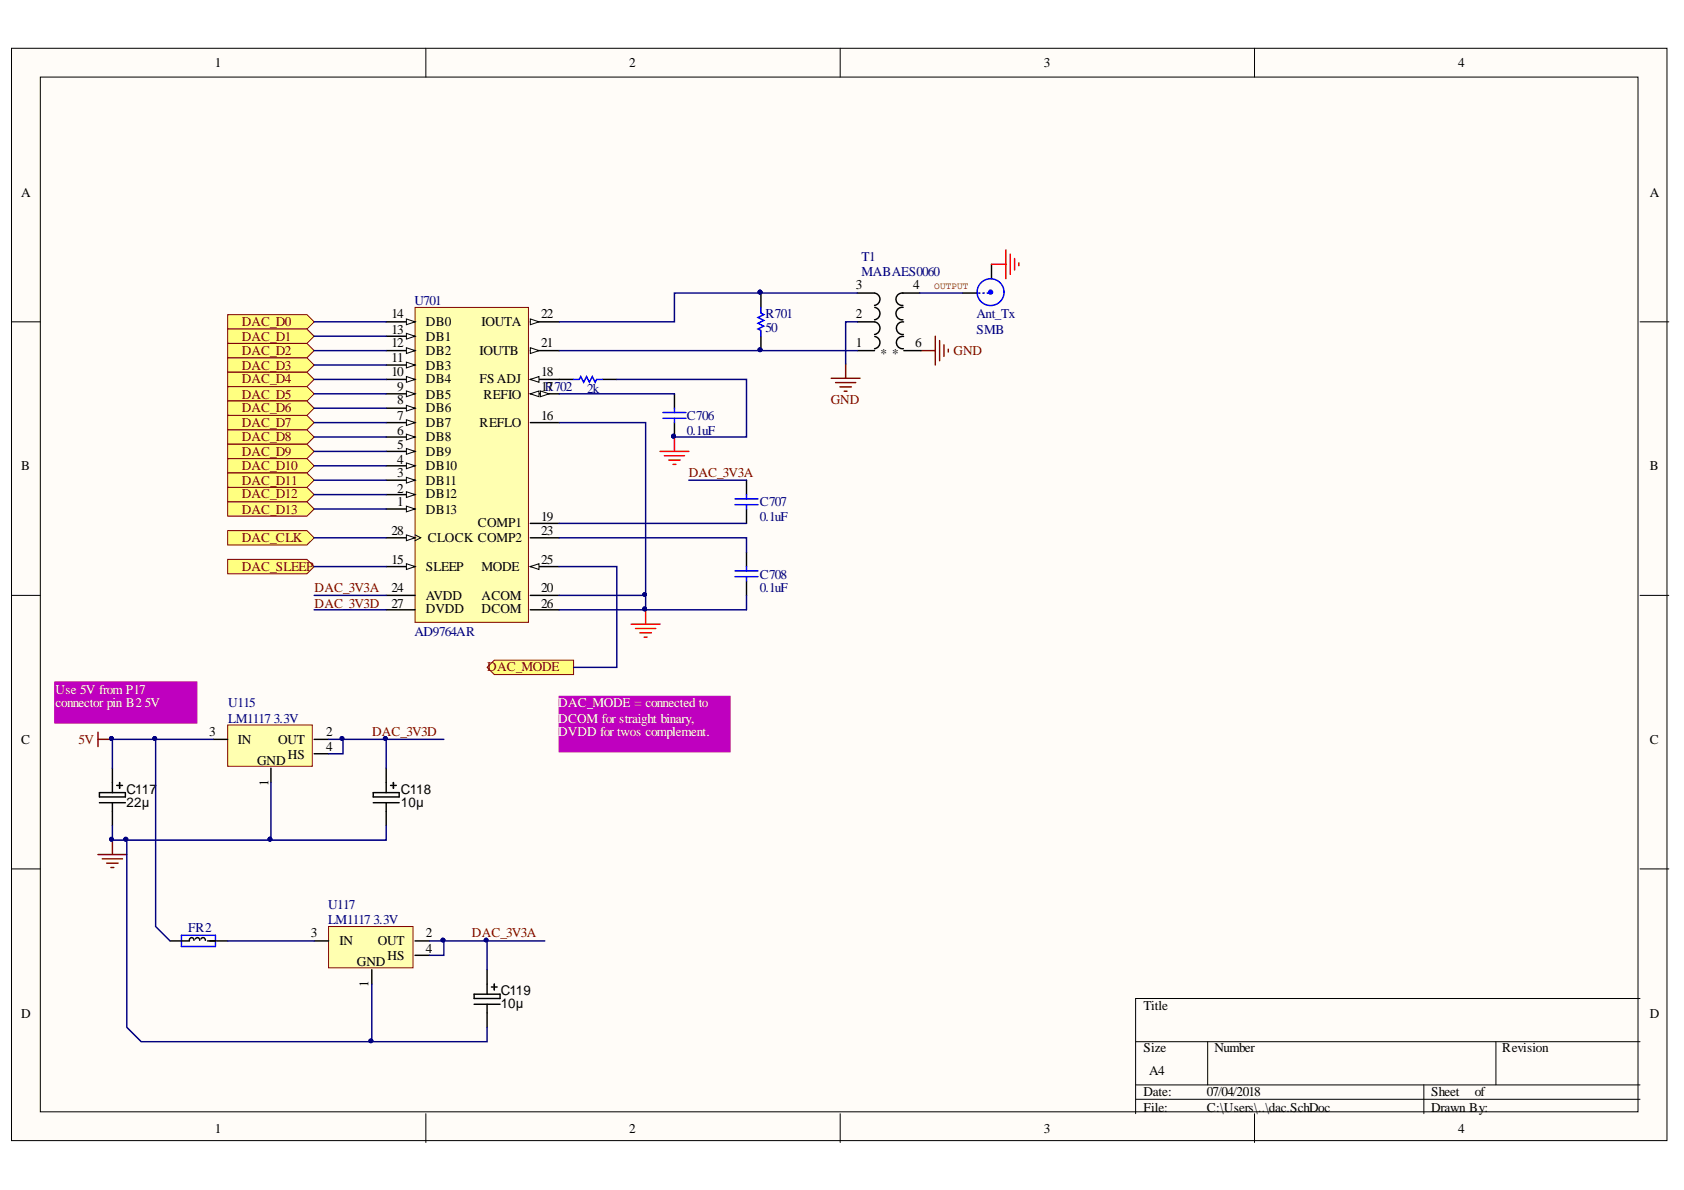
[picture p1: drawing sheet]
<svg xmlns="http://www.w3.org/2000/svg" width="297mm" height="210mm" viewBox="0 0 297 210" stroke-linecap="round" stroke-linejoin="round" font-family="sans-serif">
<defs><g id="words">
<g font-size="2.4">
<text x="37.9" y="11.8">1</text>
<text x="111" y="11.8">2</text>
<text x="184.1" y="11.8">3</text>
<text x="257.2" y="11.8">4</text>
<text x="3.7" y="34.8">A</text>
<text x="291" y="34.8">A</text>
<text x="150.9" y="51.1">3</text>
<text x="161.1" y="51.1">4</text>
<text x="69" y="58.8">13</text>
<text x="69" y="56.1">14</text>
<text x="75.1" y="57.5">DB0</text>
<text x="84.9" y="57.5">IOUTA</text>
<text x="95.4" y="56.1">22</text>
<text x="150.9" y="56.1">2</text>
<text x="69" y="63.9">11</text>
<text x="69" y="61.2">12</text>
<text x="75.1" y="65.3">DB3</text>
<text x="75.1" y="62.6">DB2</text>
<text x="75.1" y="60.2">DB1</text>
<text x="84.6" y="62.6">IOUTB</text>
<text x="95.4" y="61.2">21</text>
<text x="150.9" y="61.2">1</text>
<text x="155.3" y="63.2">* *</text>
<text x="161.4" y="61.2">6</text>
<text x="69" y="66.3">10</text>
<text x="70.1" y="71.3">8</text>
<text x="70.1" y="69">9</text>
<text x="75.1" y="70.3">DB5</text>
<text x="75.1" y="67.6">DB4</text>
<text x="84.6" y="67.6">FSADJ</text>
<text x="85.3" y="70.3">REFIO</text>
<text x="95.4" y="69">1R702</text>
<text x="95.4" y="66.3">18</text>
<text x="96.4" y="69">7</text>
<text x="70.1" y="76.8">6</text>
<text x="70.1" y="74">7</text>
<text x="75.1" y="77.8">DB8</text>
<text x="75.1" y="75.4">DB7</text>
<text x="75.1" y="72.7">DB6</text>
<text x="84.6" y="75.4">REFLO</text>
<text x="95.4" y="74">16</text>
<text x="3.7" y="82.8">B</text>
<text x="70.1" y="81.8">4</text>
<text x="70.1" y="79.1">5</text>
<text x="75.1" y="82.8">DB10</text>
<text x="75.1" y="80.5">DB9</text>
<text x="291" y="82.8">B</text>
<text x="70.1" y="89.3">1</text>
<text x="70.1" y="86.9">2</text>
<text x="70.1" y="84.2">3</text>
<text x="75.1" y="87.9">DB12</text>
<text x="75.1" y="85.5">DB11</text>
<text x="69" y="94.3">28</text>
<text x="75.1" y="90.6">DB13</text>
<text x="75.5" y="95.7">CLOCK COMP2</text>
<text x="84.3" y="93">COMP1</text>
<text x="95.4" y="92">19</text>
<text x="95.4" y="94.3">23</text>
<text x="69" y="99.4">15</text>
<text x="75.1" y="100.8">SLEEP</text>
<text x="84.9" y="100.8">MODE</text>
<text x="95.4" y="99.4">25</text>
<text x="69" y="104.5">24</text>
<text x="69" y="107.2">27</text>
<text x="75.1" y="105.8">AVDD</text>
<text x="84.9" y="105.8">ACOM</text>
<text x="95.4" y="104.5">20</text>
<text x="95.4" y="107.2">26</text>
<text x="75.1" y="108.2">DVDD</text>
<text x="84.9" y="108.2">DCOM</text>
<text x="3.7" y="131.2">C</text>
<text x="36.9" y="129.8">3</text>
<text x="42" y="131.2">IN</text>
<text x="49.1" y="131.2">OUT</text>
<text x="57.5" y="129.8">2</text>
<text x="291" y="131.2">C</text>
<text x="45.3" y="134.9">GND</text>
<text x="50.8" y="133.9">HS</text>
<text x="57.5" y="132.5">4</text>
<text x="22.3" y="142.3">22µ</text>
<text x="22.3" y="140">C117</text>
<text x="70.7" y="142.3">10µ</text>
<text x="70.7" y="140">C118</text>
<text x="54.8" y="165.3">3</text>
<text x="59.9" y="166.7">IN</text>
<text x="66.7" y="166.7">OUT</text>
<text x="75.1" y="165.3">2</text>
<text x="62.9" y="170.4">GND</text>
<text x="68.4" y="169.4">HS</text>
<text x="75.1" y="168">4</text>
<text x="3.7" y="179.5">D</text>
<text x="88.3" y="177.9">10µ</text>
<text x="88.3" y="175.5">C119</text>
<text x="201.7" y="178.2">Title</text>
<text x="291" y="179.5">D</text>
<text x="201.7" y="185.6">Size</text>
<text x="214.2" y="185.6">Number</text>
<text x="265" y="185.6">Revision</text>
<text x="202.7" y="189.7">A4</text>
<text x="201.7" y="193.4">Date:</text>
<text x="201.7" y="196.1">File:</text>
<text x="212.9" y="193.4">07/04/2018</text>
<text x="212.9" y="196.1">C:\Users\..\dac.SchDoc</text>
<text x="252.5" y="193.4">Sheet</text>
<text x="252.5" y="196.1">Drawn By:</text>
<text x="260.2" y="193.4">of</text>
<text x="37.9" y="199.8">1</text>
<text x="111" y="199.8">2</text>
<text x="184.1" y="199.8">3</text>
<text x="257.2" y="199.8">4</text>
</g>
<g font-size="2.4" fill="#000080">
<text x="151.9" y="46">T1</text>
<text x="73.1" y="53.8">U701</text>
<text x="151.9" y="48.7">MABAES0060</text>
<text x="135" y="56.1">R701</text>
<text x="135" y="58.5">50</text>
<text x="172.3" y="56.1">Ant_Tx</text>
<text x="172.3" y="58.8">SMB</text>
<text x="103.6" y="69.3">2k</text>
<text x="121.2" y="74">C706</text>
<text x="121.2" y="76.8">0.1uF</text>
<text x="134" y="89.3">C707</text>
<text x="134" y="92">0.1uF</text>
<text x="134" y="102.1">C708</text>
<text x="134" y="104.5">0.1uF</text>
<text x="73.1" y="112.3">AD9764AR</text>
<text x="40.3" y="124.8">U115</text>
<text x="40.3" y="127.5">LM1117</text>
<text x="48.3" y="127.5">3.3V</text>
<text x="57.9" y="160.3">U117</text>
<text x="33.2" y="164.3">FR2</text>
<text x="57.9" y="163">LM1117</text>
<text x="65.9" y="163">3.3V</text>
</g>
<g font-size="2.4" fill="#800000">
<text x="42.6" y="57.5">DAC_D0</text>
<text x="42.6" y="60.2">DAC_D1</text>
<text x="42.6" y="62.6">DAC_D2</text>
<text x="42.6" y="65.3">DAC_D3</text>
<text x="168.2" y="62.6">GND</text>
<text x="42.6" y="67.6">DAC_D4</text>
<text x="42.6" y="70.3">DAC_D5</text>
<text x="146.5" y="71.3">GND</text>
<text x="42.6" y="72.7">DAC_D6</text>
<text x="42.6" y="75.4">DAC_D7</text>
<text x="42.6" y="77.8">DAC_D8</text>
<text x="42.6" y="80.5">DAC_D9</text>
<text x="42.6" y="82.8">DAC_D10</text>
<text x="42.6" y="85.5">DAC_D11</text>
<text x="42.6" y="87.9">DAC_D12</text>
<text x="121.5" y="84.2">DAC_3V3A</text>
<text x="42.6" y="90.6">DAC_D13</text>
<text x="42.6" y="95.7">DAC_CLK</text>
<text x="42.6" y="100.8">DAC_SLEEP</text>
<text x="55.5" y="104.5">DAC_3V3A</text>
<text x="55.5" y="107.2">DAC_3V3D</text>
<text x="86" y="118.3">DAC_MODE</text>
<text x="13.9" y="131.2">5V</text>
<text x="65.7" y="129.8">DAC_3V3D</text>
<text x="83.2" y="165.3">DAC_3V3A</text>
</g>
<g font-size="2.4" fill="#fff">
<text x="9.8" y="122.4">Use 5V from P17</text>
<text x="9.8" y="124.8">connector pin B2</text>
<text x="25.5" y="124.8">5V</text>
<text x="98.5" y="124.8">DAC_MODE = connected to</text>
<text x="98.5" y="127.5">DCOM for straight binary,</text>
<text x="98.5" y="129.8">DVDD for twos complement.</text>
</g>
<g font-size="2.3">
<text x="47.4" y="138.6" transform="rotate(-90 47.4 138.6)">1</text>
<text x="65" y="174.1" transform="rotate(-90 65 174.1)">1</text>
</g>
<text font-size="1.7" fill="#800000" x="164.8" y="51.1">OUTPUT</text>
</g></defs>
<g fill="#fffcf8" stroke="#000" stroke-width=".18">
<path d="M2 8.5h292v192.7h-292z"/>
<path d="M7.1 13.6h281.8v182.5h-281.8z"/>
</g>
<g fill="none" stroke="#000" stroke-width=".18">
<path d="M75.1 8.5v5.1M148.2 8.5v5.1M221.3 8.5v5.1M2 56.8h5.1M289.3 56.8h5.1M2 105h5.1M289.3 105h5.1M2 153.3h5.1M289.3 153.3h5.1M289.3 176.1h-89v20.3M75.1 196.4v5.1M148.2 196.4v5.1"/>
<path d="M200.3 183.7h89M200.3 191.4h89M200.3 193.9h89M213 183.7v7.7M221.3 196.4v5.1M251.2 191.4v5M263.9 183.7v7.7"/>
</g>
<path d="M134.2 51.7v2.5M134.2 59.3v2.5M169.8 51.7h2.5M174.9 46.6v2.5M98.6 66.9h2.6M106.3 66.9h2.5" fill="none" stroke="#000" stroke-width=".26"/>
<g fill="#000080" stroke="#000080" stroke-width=".18">
<circle cx="134.1" cy="61.7" r=".34"/>
<circle cx="134.1" cy="51.5" r=".34"/>
</g>
<g fill="none" stroke="#00f" stroke-width=".26">
<path d="M134.2 54.2v1l.5 .3-1 .5 1 .5-1 .5 1 .5-1 .5 .5 .3v1M172.6 51.7h.3M173.4 51.7h.2M174.1 51.7h.3M101.2 66.9h1l.2-.5 .6 1 .5-1 .5 1 .5-1 .5 1 .2-.5h1.1"/>
<circle cx="174.7" cy="51.5" r="2.37"/>
</g>
<circle cx="174.7" cy="51.5" r=".34" fill="#00f" stroke="#00f" stroke-width=".26"/>
<path d="M174.9 46.6h2.5M177.4 44.1v5M178.2 44.8v3.6M179 45.6v2M179.7 46.4v.5" fill="none" stroke="#f00" stroke-width=".26"/>
<path d="M73.2 54.2h20v55.6h-20z" fill="#ffffb0" stroke="#800000" stroke-width=".18"/>
<path d="M68.1 89.8h5.1" fill="none" stroke="#000" stroke-width=".26"/>
<path d="M71.7 89.3l1.5 .5-1.5 .5z" fill="#fffcf8"/>
<path d="M71.7 89.3l1.5 .5-1.5 .5z" fill="none" stroke="#000" stroke-width=".18"/>
<path d="M68.1 87.2h5.1" fill="none" stroke="#000" stroke-width=".26"/>
<path d="M71.7 86.7l1.5 .5-1.5 .6z" fill="#fffcf8"/>
<path d="M71.7 86.7l1.5 .5-1.5 .6z" fill="none" stroke="#000" stroke-width=".18"/>
<path d="M68.1 84.7h5.1" fill="none" stroke="#000" stroke-width=".26"/>
<path d="M71.7 84.2l1.5 .5-1.5 .5z" fill="#fffcf8"/>
<path d="M71.7 84.2l1.5 .5-1.5 .5z" fill="none" stroke="#000" stroke-width=".18"/>
<path d="M68.1 82.2h5.1" fill="none" stroke="#000" stroke-width=".26"/>
<path d="M71.7 81.7l1.5 .5-1.5 .5z" fill="#fffcf8"/>
<path d="M71.7 81.7l1.5 .5-1.5 .5z" fill="none" stroke="#000" stroke-width=".18"/>
<path d="M68.1 79.6h5.1" fill="none" stroke="#000" stroke-width=".26"/>
<path d="M71.7 79.1l1.5 .5-1.5 .5z" fill="#fffcf8"/>
<path d="M71.7 79.1l1.5 .5-1.5 .5z" fill="none" stroke="#000" stroke-width=".18"/>
<path d="M68.1 77.1h5.1" fill="none" stroke="#000" stroke-width=".26"/>
<path d="M71.7 76.6l1.5 .5-1.5 .5z" fill="#fffcf8"/>
<path d="M71.7 76.6l1.5 .5-1.5 .5z" fill="none" stroke="#000" stroke-width=".18"/>
<path d="M68.1 74.5h5.1" fill="none" stroke="#000" stroke-width=".26"/>
<path d="M71.7 74l1.5 .5-1.5 .6z" fill="#fffcf8"/>
<path d="M71.7 74l1.5 .5-1.5 .6z" fill="none" stroke="#000" stroke-width=".18"/>
<path d="M68.1 72h5.1" fill="none" stroke="#000" stroke-width=".26"/>
<path d="M71.7 71.5l1.5 .5-1.5 .5z" fill="#fffcf8"/>
<path d="M71.7 71.5l1.5 .5-1.5 .5z" fill="none" stroke="#000" stroke-width=".18"/>
<path d="M68.1 69.5h5.1" fill="none" stroke="#000" stroke-width=".26"/>
<path d="M71.7 69l1.5 .5-1.5 .5z" fill="#fffcf8"/>
<path d="M71.7 69l1.5 .5-1.5 .5z" fill="none" stroke="#000" stroke-width=".18"/>
<path d="M68.1 66.9h5.1" fill="none" stroke="#000" stroke-width=".26"/>
<path d="M71.7 66.4l1.5 .5-1.5 .5z" fill="#fffcf8"/>
<path d="M71.7 66.4l1.5 .5-1.5 .5z" fill="none" stroke="#000" stroke-width=".18"/>
<path d="M68.1 64.4h5.1" fill="none" stroke="#000" stroke-width=".26"/>
<path d="M71.7 63.9l1.5 .5-1.5 .5z" fill="#fffcf8"/>
<path d="M71.7 63.9l1.5 .5-1.5 .5z" fill="none" stroke="#000" stroke-width=".18"/>
<path d="M68.1 61.8h5.1" fill="none" stroke="#000" stroke-width=".26"/>
<path d="M71.7 61.3l1.5 .5-1.5 .6z" fill="#fffcf8"/>
<path d="M71.7 61.3l1.5 .5-1.5 .6z" fill="none" stroke="#000" stroke-width=".18"/>
<path d="M68.1 59.3h5.1" fill="none" stroke="#000" stroke-width=".26"/>
<path d="M71.7 58.8l1.5 .5-1.5 .5z" fill="#fffcf8"/>
<path d="M71.7 58.8l1.5 .5-1.5 .5z" fill="none" stroke="#000" stroke-width=".18"/>
<path d="M68.1 56.8h5.1" fill="none" stroke="#000" stroke-width=".26"/>
<path d="M71.7 56.3l1.5 .5-1.5 .5z" fill="#fffcf8"/>
<path d="M71.7 56.3l1.5 .5-1.5 .5z" fill="none" stroke="#000" stroke-width=".18"/>
<path d="M68.1 99.9h5.1" fill="none" stroke="#000" stroke-width=".26"/>
<path d="M71.7 99.4l1.5 .5-1.5 .5z" fill="#fffcf8"/>
<path d="M71.7 99.4l1.5 .5-1.5 .5z" fill="none" stroke="#000" stroke-width=".18"/>
<path d="M93.5 74.5h5.1M93.5 69.5h5.1" fill="none" stroke="#000" stroke-width=".26"/>
<path d="M93.5 69.5l1.6-.5v1z" fill="#fffcf8"/>
<path d="M93.5 69.5l1.6-.5v1z" fill="none" stroke="#000" stroke-width=".18"/>
<path d="M95.3 69l1.5 .5-1.5 .5z" fill="#fffcf8"/>
<path d="M95.3 69l1.5 .5-1.5 .5z" fill="none" stroke="#000" stroke-width=".18"/>
<path d="M93.5 66.9h5.1" fill="none" stroke="#000" stroke-width=".26"/>
<path d="M93.5 66.9l1.6-.5v1z" fill="#fffcf8"/>
<path d="M93.5 66.9l1.6-.5v1z" fill="none" stroke="#000" stroke-width=".18"/>
<path d="M93.5 61.8h5.1M93.5 92.3h5.1M93.5 105h5.1" fill="none" stroke="#000" stroke-width=".26"/>
<path d="M93.5 61.3l1.6 .5-1.6 .6z" fill="#fffcf8"/>
<path d="M93.5 61.3l1.6 .5-1.6 .6z" fill="none" stroke="#000" stroke-width=".18"/>
<path d="M93.5 56.8h5.1" fill="none" stroke="#000" stroke-width=".26"/>
<path d="M93.5 56.3l1.6 .5-1.6 .5z" fill="#fffcf8"/>
<path d="M93.5 56.3l1.6 .5-1.6 .5z" fill="none" stroke="#000" stroke-width=".18"/>
<path d="M93.5 94.9h5.1M93.5 99.9h5.1M68.1 105h5.1" fill="none" stroke="#000" stroke-width=".26"/>
<path d="M93.5 99.9l1.6-.5v1z" fill="#fffcf8"/>
<path d="M73.2 94.4l1 .5-1 .5M93.5 99.9l1.6-.5v1z" fill="none" stroke="#000" stroke-width=".18"/>
<path d="M68.1 94.9h5.1M68.1 107.6h5.1M93.5 107.6h5.1" fill="none" stroke="#000" stroke-width=".26"/>
<path d="M71.7 94.4l1.5 .5-1.5 .5z" fill="#fffcf8"/>
<path d="M71.7 94.4l1.5 .5-1.5 .5z" fill="none" stroke="#000" stroke-width=".18"/>
<g fill="none" stroke="#000" stroke-width=".26">
<path d="M151.2 56.8h3M151.2 51.7h3M154.3 51.7a1.09 1.09 0 0 1 .9 1.1 1.09 1.09 0 0 1-.9 1.1M154.3 59.3a1.09 1.09 0 0 1 .9 1.1 1.09 1.09 0 0 1-.9 1.1M154.3 54.2a1.11 1.11 0 0 1 .9 1.1 1.11 1.11 0 0 1-.9 1.1M154.3 56.8a1.12 1.12 0 0 1 .9 1.1 1.12 1.12 0 0 1-.9 1.1M159.2 51.7h3M159.3 51.7a1.09 1.09 0 0 0-1.3 1.1 1.09 1.09 0 0 0 1.3 1.1M159.3 54.2a1.1 1.1 0 0 0-1.3 1.1 1.1 1.1 0 0 0 1.3 1.1M159.4 59.3a1.09 1.09 0 0 0-1.3 1.1 1.09 1.09 0 0 0 1.2 1.1M159.4 56.8a1.12 1.12 0 0 0-1.3 1.1 1.12 1.12 0 0 0 1.2 1.1M119 69.5v2.5"/>
<path d="M119 74.5v2.6M151.2 61.8h3M159.4 61.8h3"/>
</g>
<g fill="#000080" stroke="#000080" stroke-width=".18">
<circle cx="118.8" cy="76.9" r=".34"/>
<circle cx="113.7" cy="107.4" r=".33"/>
</g>
<path d="M116.9 72.8h4.1M116.9 73.8h4.1M119 72v.8M119 73.8v.7" fill="none" stroke="#00f" stroke-width=".26"/>
<path d="M116.4 79.6h5.1M119 77.1v2.5M117.2 80.4h3.5M117.9 81.1h2.1M118.7 81.9h.5M111.3 110.1h5.1M112.1 110.9h3.6M112.9 111.6h2M113.6 112.4h.5M113.9 107.6v2.5" fill="none" stroke="#f00" stroke-width=".26"/>
<path d="M165 59.3v5.1M146.6 66.7h5.1M147.4 67.5h3.5M148.1 68.2h2.1M148.9 69h.5M149.2 64.2v2.5M162.4 61.8h2.6M165.7 60.1v3.5M166.5 60.8v2.1M167.3 61.6v.5" fill="none" stroke="#800000" stroke-width=".26"/>
<path d="M40.2 127.9h14.9v7.3h-14.9z" fill="#ffffb0" stroke="#800000" stroke-width=".18"/>
<g fill="none" stroke="#000" stroke-width=".26">
<path d="M17.5 139.8h4.6v.8h-4.6zM19.8 135.5v4.3M20.6 138.5h1M21.1 138v1M37.6 130.4h2.6M47.8 135.5v2.5M55.4 130.4h2.6M55.4 133h2.6M65.8 139.8h4.6v.8h-4.6zM68.1 135.5v4.3M68.9 138.5h1M69.4 138v1"/>
<path d="M17.5 141.6h4.6M19.8 141.6v4.1M65.8 141.6h4.6M68.1 141.6v4.1"/>
</g>
<path d="M17.3 150.7h5.1M18 151.5h3.6M18.8 152.3h2M19.6 153h.5M19.8 148.2v2.5" fill="none" stroke="#800000" stroke-width=".26"/>
<circle cx="19.6" cy="148" r=".34" fill="#000080" stroke="#000080" stroke-width=".18"/>
<g fill="#ffff80" stroke="#800000" stroke-width=".18">
<path d="M40.2 55.5h13.9l1.3 1.3-1.3 1.2h-13.9z" fill-rule="evenodd"/>
<path d="M40.2 58h13.9l1.3 1.3-1.3 1.3h-13.9z" fill-rule="evenodd"/>
<path d="M40.2 60.6h13.9l1.3 1.2-1.3 1.3h-13.9z" fill-rule="evenodd"/>
<path d="M40.2 63.1h13.9l1.3 1.3-1.3 1.3h-13.9z" fill-rule="evenodd"/>
<path d="M40.2 65.7h13.9l1.3 1.2-1.3 1.3h-13.9z" fill-rule="evenodd"/>
<path d="M40.2 68.2h13.9l1.3 1.3-1.3 1.2h-13.9z" fill-rule="evenodd"/>
<path d="M40.2 70.7h13.9l1.3 1.3-1.3 1.3h-13.9z" fill-rule="evenodd"/>
<path d="M40.2 73.3h13.9l1.3 1.2-1.3 1.3h-13.9z" fill-rule="evenodd"/>
<path d="M40.2 75.8h13.9l1.3 1.3-1.3 1.3h-13.9z" fill-rule="evenodd"/>
<path d="M40.2 78.4h13.9l1.3 1.2-1.3 1.3h-13.9z" fill-rule="evenodd"/>
<path d="M40.2 80.9h13.9l1.3 1.3-1.3 1.2h-13.9z" fill-rule="evenodd"/>
<path d="M40.2 83.4h13.9l1.3 1.3-1.3 1.3h-13.9z" fill-rule="evenodd"/>
<path d="M40.2 86h13.9l1.3 1.2-1.3 1.3h-13.9z" fill-rule="evenodd"/>
<path d="M40.2 88.5h13.9l1.3 1.3-1.3 1.3h-13.9z" fill-rule="evenodd"/>
<path d="M40.2 98.7h13.9l1.3 1.2-1.3 1.3h-13.9z" fill-rule="evenodd"/>
<path d="M40.2 93.6h13.9l1.3 1.3-1.3 1.2h-13.9z" fill-rule="evenodd"/>
</g>
<path d="M17.3 129.1v2.6M17.3 130.4h2.5" fill="none" stroke="#800000" stroke-width=".26"/>
<circle cx="19.6" cy="130.2" r=".34" fill="#000080" stroke="#000080" stroke-width=".18"/>
<path d="M9.7 120.3h25v7.2h-25z" fill="#bf00bf" stroke="#bf00bf" stroke-width=".18"/>
<path d="M85.9 117.7l1.3-1.3h14v2.6h-14z" fill-rule="evenodd" fill="#ffff80" stroke="#800000" stroke-width=".18"/>
<path d="M58 163.4h14.9v7.3h-14.9z" fill="#ffffb0" stroke="#800000" stroke-width=".18"/>
<g fill="none" stroke="#000" stroke-width=".26">
<path d="M131.7 84.7v2.5M131.7 89.8v2.5M131.7 97.4v2.5M131.7 102.5v2.5M30 166h3.4M34.2 165.9a.41 .41 0 0 0-.4-.5 .41 .41 0 0 0-.4 .5M34.5 165.6a.41 .41 0 0 1 .5-.2 .41 .41 0 0 1 .2 .5M35.5 165.6a.41 .41 0 0 1 .4-.2 .41 .41 0 0 1 .3 .5M36.6 166h1.4M38.2 166h2M55.4 166h2.6M65.6 171v2.6"/>
<path d="M73.2 166h2.6M73.2 168.5h2.6M83.6 175.4h4.6v.7h-4.6zM83.6 177.1h4.6M85.9 171v4.4M85.9 177.1v4.1M86.7 174.1h1M87.2 173.6v1"/>
</g>
<path d="M129.6 88h4.1M129.6 89h4.1M131.7 87.2v.8M131.7 89v.8M131.7 99.9v.8M129.6 100.7h4.1M129.6 101.7h4.1M131.7 101.7v.8M32 165h6v2h-6z" fill="none" stroke="#00f" stroke-width=".26"/>
<g fill="none" stroke="#000080" stroke-width=".26">
<path d="M55.4 56.8h12.7M55.4 59.3h12.7M151.2 56.8h-2v7.4M151.2 51.7h-32.2v5.1h-20.4M162.2 51.7h7.6M55.4 61.8h12.7M55.4 64.4h12.7M55.4 66.9h12.7M55.4 69.5h12.7M55.4 72h12.7M55.4 74.5h12.7M55.4 77.1h12.7"/>
<path d="M55.4 79.6h12.7M98.6 74.5h15.3v30.5M98.6 61.8h52.6M98.6 69.5h20.4M108.8 66.9h22.9v10.2h-12.7M55.4 82.2h12.7M55.4 84.7h12.7M55.4 87.2h12.7M55.4 89.8h12.7M55.4 94.9h12.7M55.4 99.9h12.7M98.6 94.9h33.1v2.5"/>
<path d="M98.6 99.9h10.2v17.8h-7.6M98.6 92.3h33.1M121.5 84.7h10.2M55.4 107.6h12.7M55.4 105h12.7M98.6 105h15.3v2.6h-15.3M131.7 105v2.6h-17.8M27.5 130.4v33l2.5 2.6M37.6 130.4h-17.8v5.1M47.8 138v10.2M58 130.4h10.1v5.1M60.5 130.4v2.6h-2.5"/>
<path d="M68.1 130.4h10.2M19.8 145.7v2.5h28M22.4 148.2v33l2.5 2.5h40.7M68.1 145.7v2.5h-20.3M40.2 166h15.2M65.6 173.6v10.1h20.3v-2.5M75.8 166h10.1v5M78.3 166v2.5h-2.5M85.9 166h10.2"/>
</g>
<g fill="#000080" stroke="#000080" stroke-width=".18">
<circle cx="113.7" cy="107.4" r=".33"/>
<circle cx="113.7" cy="104.9" r=".33"/>
<circle cx="134.1" cy="61.7" r=".34"/>
<circle cx="134.1" cy="51.5" r=".34"/>
<circle cx="118.8" cy="76.9" r=".34"/>
<circle cx="19.6" cy="130.2" r=".34"/>
<circle cx="27.3" cy="130.2" r=".34"/>
<circle cx="47.6" cy="148" r=".34"/>
<circle cx="60.3" cy="130.2" r=".34"/>
<circle cx="68" cy="130.2" r=".34"/>
<circle cx="19.6" cy="148" r=".34"/>
<circle cx="22.2" cy="148" r=".35"/>
<circle cx="78.1" cy="165.8" r=".34"/>
<circle cx="85.7" cy="165.8" r=".33"/>
<circle cx="65.4" cy="183.6" r=".34"/>
</g>
<path d="M98.6 122.8h30.2v9.8h-30.2z" fill="#bf00bf" stroke="#bf00bf" stroke-width=".18"/>
<use href="#words"/>
</svg>
